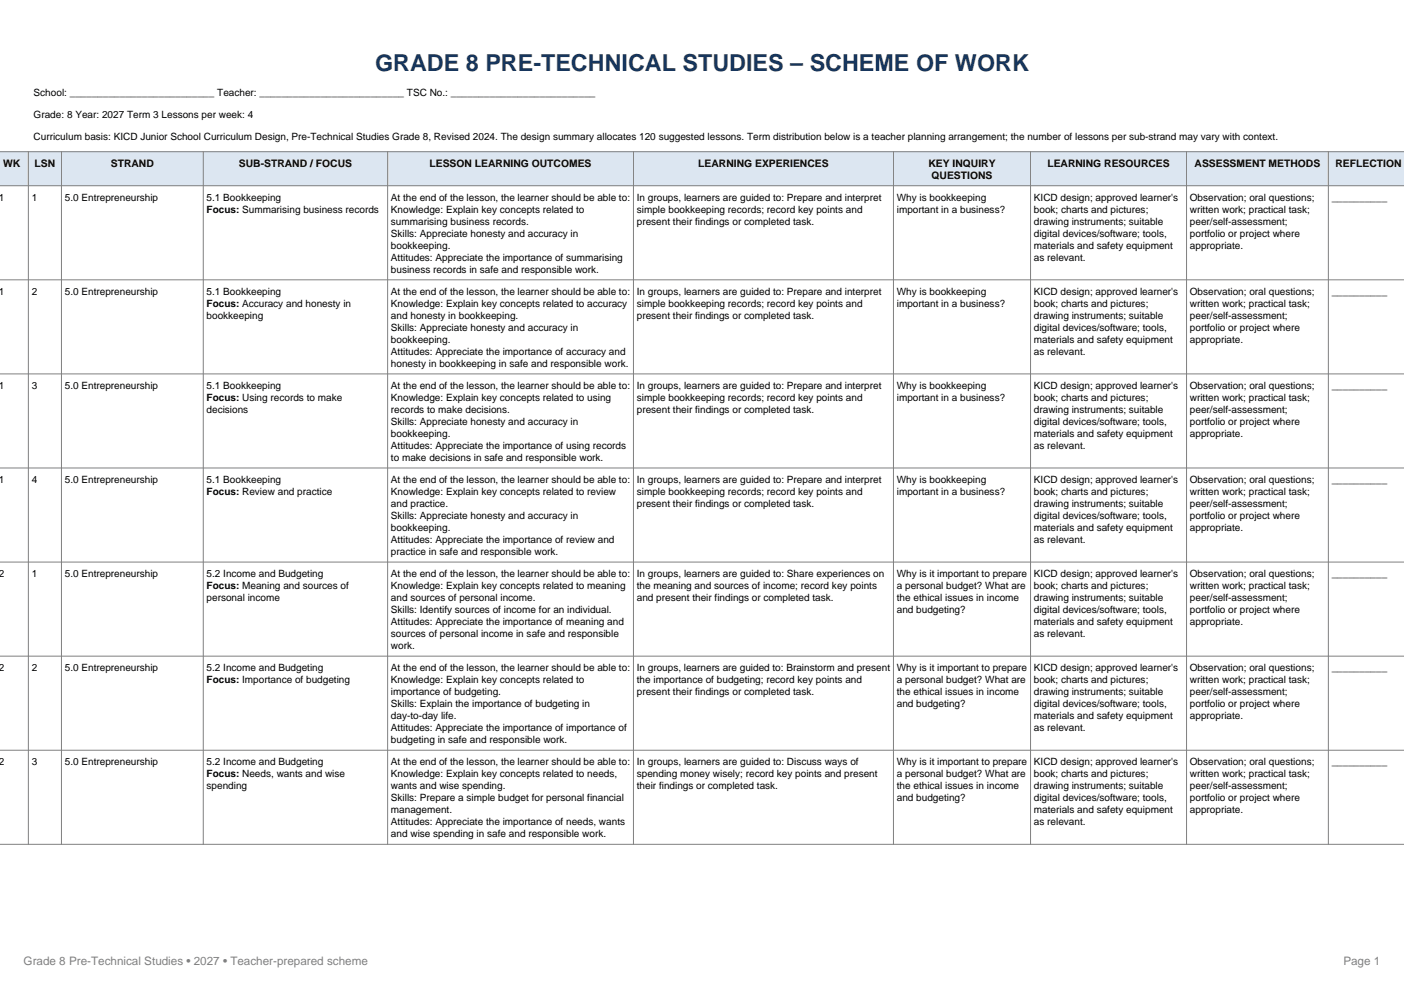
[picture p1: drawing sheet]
<svg xmlns="http://www.w3.org/2000/svg" width="297mm" height="210mm" viewBox="0 0 297 210" stroke-linecap="round" stroke-linejoin="round" font-family="sans-serif">
<defs><g id="words">
<text font-size="4.9" fill="#17365d" x="79.4" y="15.1">GRADE 8 PRE-TECHNICAL STUDIES – SCHEME OF WORK</text>
<g font-size="2.5" fill="#808080">
<text x="5" y="204">Grade 8 Pre-Technical Studies • 2027 • Teacher-prepared scheme</text>
<text x="284.2" y="204">Page 1</text>
</g>
<g font-size="2.2">
<text x=".7" y="35.3">WK</text>
<text x="7.3" y="35.3">LSN</text>
<text x="23.4" y="35.3">STRAND</text>
<text x="50.5" y="35.3">SUB-STRAND / FOCUS</text>
<text x="90.9" y="35.3">LESSON LEARNING OUTCOMES</text>
<text x="147.7" y="35.3">LEARNING EXPERIENCES</text>
<text x="196.4" y="35.3">KEY INQUIRY</text>
<text x="221.6" y="35.3">LEARNING RESOURCES</text>
<text x="252.7" y="35.3">ASSESSMENT METHODS</text>
<text x="282.5" y="35.3">REFLECTION</text>
<text x="197.1" y="37.9">QUESTIONS</text>
</g>
<g font-size="2.1">
<text x="7.1" y="20.3">School: __________________________ Teacher: __________________________ TSC No.: __________________________</text>
<text x="7.1" y="25">Grade: 8 Year: 2027 Term 3 Lessons per week: 4</text>
<text x="7.1" y="29.7">Curriculum basis: KICD Junior School Curriculum Design, Pre-Technical Studies Grade 8, Revised 2024. The design summary allocates 120 suggested lessons. Term distribution below is a teacher planning arrangement; the number of lessons per sub-strand may vary with context.</text>
<text x="-.3" y="42.5">1</text>
<text x="6.7" y="42.5">1</text>
<text x="13.7" y="42.5">5.0 Entrepreneurship</text>
<text x="43.7" y="42.5">5.1 Bookkeeping</text>
<text x="43.7" y="45">Focus: Summarising business records</text>
<text x="82.7" y="42.5">At the end of the lesson, the learner should be able to:</text>
<text x="82.7" y="45">Knowledge: Explain key concepts related to</text>
<text x="82.7" y="47.5">summarising business records.</text>
<text x="134.7" y="42.5">In groups, learners are guided to: Prepare and interpret</text>
<text x="134.7" y="45">simple bookkeeping records; record key points and</text>
<text x="134.7" y="47.5">present their findings or completed task.</text>
<text x="189.7" y="42.5">Why is bookkeeping</text>
<text x="189.7" y="45">important in a business?</text>
<text x="218.7" y="42.5">KICD design; approved learner's</text>
<text x="218.7" y="45">book; charts and pictures;</text>
<text x="218.7" y="47.5">drawing instruments; suitable</text>
<text x="251.7" y="42.5">Observation; oral questions;</text>
<text x="251.7" y="45">written work; practical task;</text>
<text x="251.7" y="47.5">peer/self-assessment;</text>
<text x="281.7" y="42.5">__________</text>
<text x="82.7" y="50.1">Skills: Appreciate honesty and accuracy in</text>
<text x="82.7" y="52.6">bookkeeping.</text>
<text x="218.7" y="50.1">digital devices/software; tools,</text>
<text x="218.7" y="52.6">materials and safety equipment</text>
<text x="251.7" y="50.1">portfolio or project where</text>
<text x="251.7" y="52.6">appropriate.</text>
<text x="82.7" y="55.2">Attitudes: Appreciate the importance of summarising</text>
<text x="82.7" y="57.7">business records in safe and responsible work.</text>
<text x="218.7" y="55.2">as relevant.</text>
<text x="-.3" y="62.4">1</text>
<text x="6.7" y="62.4">2</text>
<text x="13.7" y="62.4">5.0 Entrepreneurship</text>
<text x="43.7" y="62.4">5.1 Bookkeeping</text>
<text x="43.7" y="64.9">Focus: Accuracy and honesty in</text>
<text x="82.7" y="62.4">At the end of the lesson, the learner should be able to:</text>
<text x="82.7" y="64.9">Knowledge: Explain key concepts related to accuracy</text>
<text x="134.7" y="62.4">In groups, learners are guided to: Prepare and interpret</text>
<text x="134.7" y="64.9">simple bookkeeping records; record key points and</text>
<text x="189.7" y="62.4">Why is bookkeeping</text>
<text x="189.7" y="64.9">important in a business?</text>
<text x="218.7" y="62.4">KICD design; approved learner's</text>
<text x="218.7" y="64.9">book; charts and pictures;</text>
<text x="251.7" y="62.4">Observation; oral questions;</text>
<text x="251.7" y="64.9">written work; practical task;</text>
<text x="281.7" y="62.4">__________</text>
<text x="43.7" y="67.4">bookkeeping</text>
<text x="82.7" y="67.4">and honesty in bookkeeping.</text>
<text x="82.7" y="70">Skills: Appreciate honesty and accuracy in</text>
<text x="134.7" y="67.4">present their findings or completed task.</text>
<text x="218.7" y="67.4">drawing instruments; suitable</text>
<text x="218.7" y="70">digital devices/software; tools,</text>
<text x="251.7" y="67.4">peer/self-assessment;</text>
<text x="251.7" y="70">portfolio or project where</text>
<text x="82.7" y="72.5">bookkeeping.</text>
<text x="82.7" y="75.1">Attitudes: Appreciate the importance of accuracy and</text>
<text x="82.7" y="77.6">honesty in bookkeeping in safe and responsible work.</text>
<text x="218.7" y="72.5">materials and safety equipment</text>
<text x="218.7" y="75.1">as relevant.</text>
<text x="251.7" y="72.5">appropriate.</text>
<text x="-.3" y="82.2">1</text>
<text x="6.7" y="82.2">3</text>
<text x="13.7" y="82.2">5.0 Entrepreneurship</text>
<text x="43.7" y="82.2">5.1 Bookkeeping</text>
<text x="82.7" y="82.2">At the end of the lesson, the learner should be able to:</text>
<text x="134.7" y="82.2">In groups, learners are guided to: Prepare and interpret</text>
<text x="189.7" y="82.2">Why is bookkeeping</text>
<text x="218.7" y="82.2">KICD design; approved learner's</text>
<text x="251.7" y="82.2">Observation; oral questions;</text>
<text x="281.7" y="82.2">__________</text>
<text x="43.7" y="84.8">Focus: Using records to make</text>
<text x="43.7" y="87.3">decisions</text>
<text x="82.7" y="84.8">Knowledge: Explain key concepts related to using</text>
<text x="82.7" y="87.3">records to make decisions.</text>
<text x="82.7" y="89.9">Skills: Appreciate honesty and accuracy in</text>
<text x="134.7" y="84.8">simple bookkeeping records; record key points and</text>
<text x="134.7" y="87.3">present their findings or completed task.</text>
<text x="189.7" y="84.8">important in a business?</text>
<text x="218.7" y="84.8">book; charts and pictures;</text>
<text x="218.7" y="87.3">drawing instruments; suitable</text>
<text x="218.7" y="89.9">digital devices/software; tools,</text>
<text x="251.7" y="84.8">written work; practical task;</text>
<text x="251.7" y="87.3">peer/self-assessment;</text>
<text x="251.7" y="89.9">portfolio or project where</text>
<text x="82.7" y="92.4">bookkeeping.</text>
<text x="82.7" y="94.9">Attitudes: Appreciate the importance of using records</text>
<text x="218.7" y="92.4">materials and safety equipment</text>
<text x="218.7" y="94.9">as relevant.</text>
<text x="251.7" y="92.4">appropriate.</text>
<text x="82.7" y="97.5">to make decisions in safe and responsible work.</text>
<text x="-.3" y="102.1">1</text>
<text x="6.7" y="102.1">4</text>
<text x="13.7" y="102.1">5.0 Entrepreneurship</text>
<text x="43.7" y="102.1">5.1 Bookkeeping</text>
<text x="43.7" y="104.7">Focus: Review and practice</text>
<text x="82.7" y="102.1">At the end of the lesson, the learner should be able to:</text>
<text x="82.7" y="104.7">Knowledge: Explain key concepts related to review</text>
<text x="82.7" y="107.2">and practice.</text>
<text x="134.7" y="102.1">In groups, learners are guided to: Prepare and interpret</text>
<text x="134.7" y="104.7">simple bookkeeping records; record key points and</text>
<text x="134.7" y="107.2">present their findings or completed task.</text>
<text x="189.7" y="102.1">Why is bookkeeping</text>
<text x="189.7" y="104.7">important in a business?</text>
<text x="218.7" y="102.1">KICD design; approved learner's</text>
<text x="218.7" y="104.7">book; charts and pictures;</text>
<text x="218.7" y="107.2">drawing instruments; suitable</text>
<text x="251.7" y="102.1">Observation; oral questions;</text>
<text x="251.7" y="104.7">written work; practical task;</text>
<text x="251.7" y="107.2">peer/self-assessment;</text>
<text x="281.7" y="102.1">__________</text>
<text x="82.7" y="109.8">Skills: Appreciate honesty and accuracy in</text>
<text x="82.7" y="112.3">bookkeeping.</text>
<text x="218.7" y="109.8">digital devices/software; tools,</text>
<text x="218.7" y="112.3">materials and safety equipment</text>
<text x="251.7" y="109.8">portfolio or project where</text>
<text x="251.7" y="112.3">appropriate.</text>
<text x="82.7" y="114.8">Attitudes: Appreciate the importance of review and</text>
<text x="82.7" y="117.4">practice in safe and responsible work.</text>
<text x="218.7" y="114.8">as relevant.</text>
<text x="-.3" y="122">2</text>
<text x="6.7" y="122">1</text>
<text x="13.7" y="122">5.0 Entrepreneurship</text>
<text x="43.7" y="122">5.2 Income and Budgeting</text>
<text x="43.7" y="124.6">Focus: Meaning and sources of</text>
<text x="82.7" y="122">At the end of the lesson, the learner should be able to:</text>
<text x="82.7" y="124.6">Knowledge: Explain key concepts related to meaning</text>
<text x="134.7" y="122">In groups, learners are guided to: Share experiences on</text>
<text x="134.7" y="124.6">the meaning and sources of income; record key points</text>
<text x="189.7" y="122">Why is it important to prepare</text>
<text x="189.7" y="124.6">a personal budget? What are</text>
<text x="218.7" y="122">KICD design; approved learner's</text>
<text x="218.7" y="124.6">book; charts and pictures;</text>
<text x="251.7" y="122">Observation; oral questions;</text>
<text x="251.7" y="124.6">written work; practical task;</text>
<text x="281.7" y="122">__________</text>
<text x="43.7" y="127.1">personal income</text>
<text x="82.7" y="127.1">and sources of personal income.</text>
<text x="82.7" y="129.7">Skills: Identify sources of income for an individual.</text>
<text x="134.7" y="127.1">and present their findings or completed task.</text>
<text x="189.7" y="127.1">the ethical issues in income</text>
<text x="189.7" y="129.7">and budgeting?</text>
<text x="218.7" y="127.1">drawing instruments; suitable</text>
<text x="218.7" y="129.7">digital devices/software; tools,</text>
<text x="251.7" y="127.1">peer/self-assessment;</text>
<text x="251.7" y="129.7">portfolio or project where</text>
<text x="82.7" y="132.2">Attitudes: Appreciate the importance of meaning and</text>
<text x="82.7" y="134.7">sources of personal income in safe and responsible</text>
<text x="82.7" y="137.3">work.</text>
<text x="218.7" y="132.2">materials and safety equipment</text>
<text x="218.7" y="134.7">as relevant.</text>
<text x="251.7" y="132.2">appropriate.</text>
<text x="-.3" y="141.9">2</text>
<text x="6.7" y="141.9">2</text>
<text x="13.7" y="141.9">5.0 Entrepreneurship</text>
<text x="43.7" y="141.9">5.2 Income and Budgeting</text>
<text x="82.7" y="141.9">At the end of the lesson, the learner should be able to:</text>
<text x="134.7" y="141.9">In groups, learners are guided to: Brainstorm and present</text>
<text x="189.7" y="141.9">Why is it important to prepare</text>
<text x="218.7" y="141.9">KICD design; approved learner's</text>
<text x="251.7" y="141.9">Observation; oral questions;</text>
<text x="281.7" y="141.9">__________</text>
<text x="43.7" y="144.5">Focus: Importance of budgeting</text>
<text x="82.7" y="144.5">Knowledge: Explain key concepts related to</text>
<text x="82.7" y="147">importance of budgeting.</text>
<text x="82.7" y="149.6">Skills: Explain the importance of budgeting in</text>
<text x="134.7" y="144.5">the importance of budgeting; record key points and</text>
<text x="134.7" y="147">present their findings or completed task.</text>
<text x="189.7" y="144.5">a personal budget? What are</text>
<text x="189.7" y="147">the ethical issues in income</text>
<text x="189.7" y="149.6">and budgeting?</text>
<text x="218.7" y="144.5">book; charts and pictures;</text>
<text x="218.7" y="147">drawing instruments; suitable</text>
<text x="218.7" y="149.6">digital devices/software; tools,</text>
<text x="251.7" y="144.5">written work; practical task;</text>
<text x="251.7" y="147">peer/self-assessment;</text>
<text x="251.7" y="149.6">portfolio or project where</text>
<text x="82.7" y="152.1">day-to-day life.</text>
<text x="82.7" y="154.6">Attitudes: Appreciate the importance of importance of</text>
<text x="218.7" y="152.1">materials and safety equipment</text>
<text x="218.7" y="154.6">as relevant.</text>
<text x="251.7" y="152.1">appropriate.</text>
<text x="-.3" y="161.8">2</text>
<text x="6.7" y="161.8">3</text>
<text x="13.7" y="161.8">5.0 Entrepreneurship</text>
<text x="43.7" y="161.8">5.2 Income and Budgeting</text>
<text x="82.7" y="157.2">budgeting in safe and responsible work.</text>
<text x="82.7" y="161.8">At the end of the lesson, the learner should be able to:</text>
<text x="134.7" y="161.8">In groups, learners are guided to: Discuss ways of</text>
<text x="189.7" y="161.8">Why is it important to prepare</text>
<text x="218.7" y="161.8">KICD design; approved learner's</text>
<text x="251.7" y="161.8">Observation; oral questions;</text>
<text x="281.7" y="161.8">__________</text>
<text x="43.7" y="164.4">Focus: Needs, wants and wise</text>
<text x="43.7" y="166.9">spending</text>
<text x="82.7" y="164.4">Knowledge: Explain key concepts related to needs,</text>
<text x="82.7" y="166.9">wants and wise spending.</text>
<text x="134.7" y="164.4">spending money wisely; record key points and present</text>
<text x="134.7" y="166.9">their findings or completed task.</text>
<text x="189.7" y="164.4">a personal budget? What are</text>
<text x="189.7" y="166.9">the ethical issues in income</text>
<text x="218.7" y="164.4">book; charts and pictures;</text>
<text x="218.7" y="166.9">drawing instruments; suitable</text>
<text x="251.7" y="164.4">written work; practical task;</text>
<text x="251.7" y="166.9">peer/self-assessment;</text>
<text x="82.7" y="169.5">Skills: Prepare a simple budget for personal financial</text>
<text x="82.7" y="172">management.</text>
<text x="189.7" y="169.5">and budgeting?</text>
<text x="218.7" y="169.5">digital devices/software; tools,</text>
<text x="218.7" y="172">materials and safety equipment</text>
<text x="251.7" y="169.5">portfolio or project where</text>
<text x="251.7" y="172">appropriate.</text>
<text x="82.7" y="174.5">Attitudes: Appreciate the importance of needs, wants</text>
<text x="82.7" y="177.1">and wise spending in safe and responsible work.</text>
<text x="218.7" y="174.5">as relevant.</text>
</g>
</g></defs>
<path d="M-.1 32.1h297.2v7.2h-297.2z" fill-rule="evenodd" fill="#dce6f1"/>
<g fill="none" stroke="#808080" stroke-width=".21">
<path d="M-.1 32.1h297.2M-.1 39.3h297.2M6 32.1v146.5M13 32.1v146.5M43 32.1v146.5M82 32.1v146.5M134 32.1v146.5M189 32.1v146.5M218 32.1v146.5M251 32.1v146.5M281 32.1v146.5M-.1 59.2h297.2"/>
<path d="M-.1 79.1h297.2M-.1 99h297.2M-.1 118.9h297.2M-.1 138.8h297.2M-.1 158.7h297.2M-.1 178.6h297.2"/>
</g>
<use href="#words"/>
</svg>
